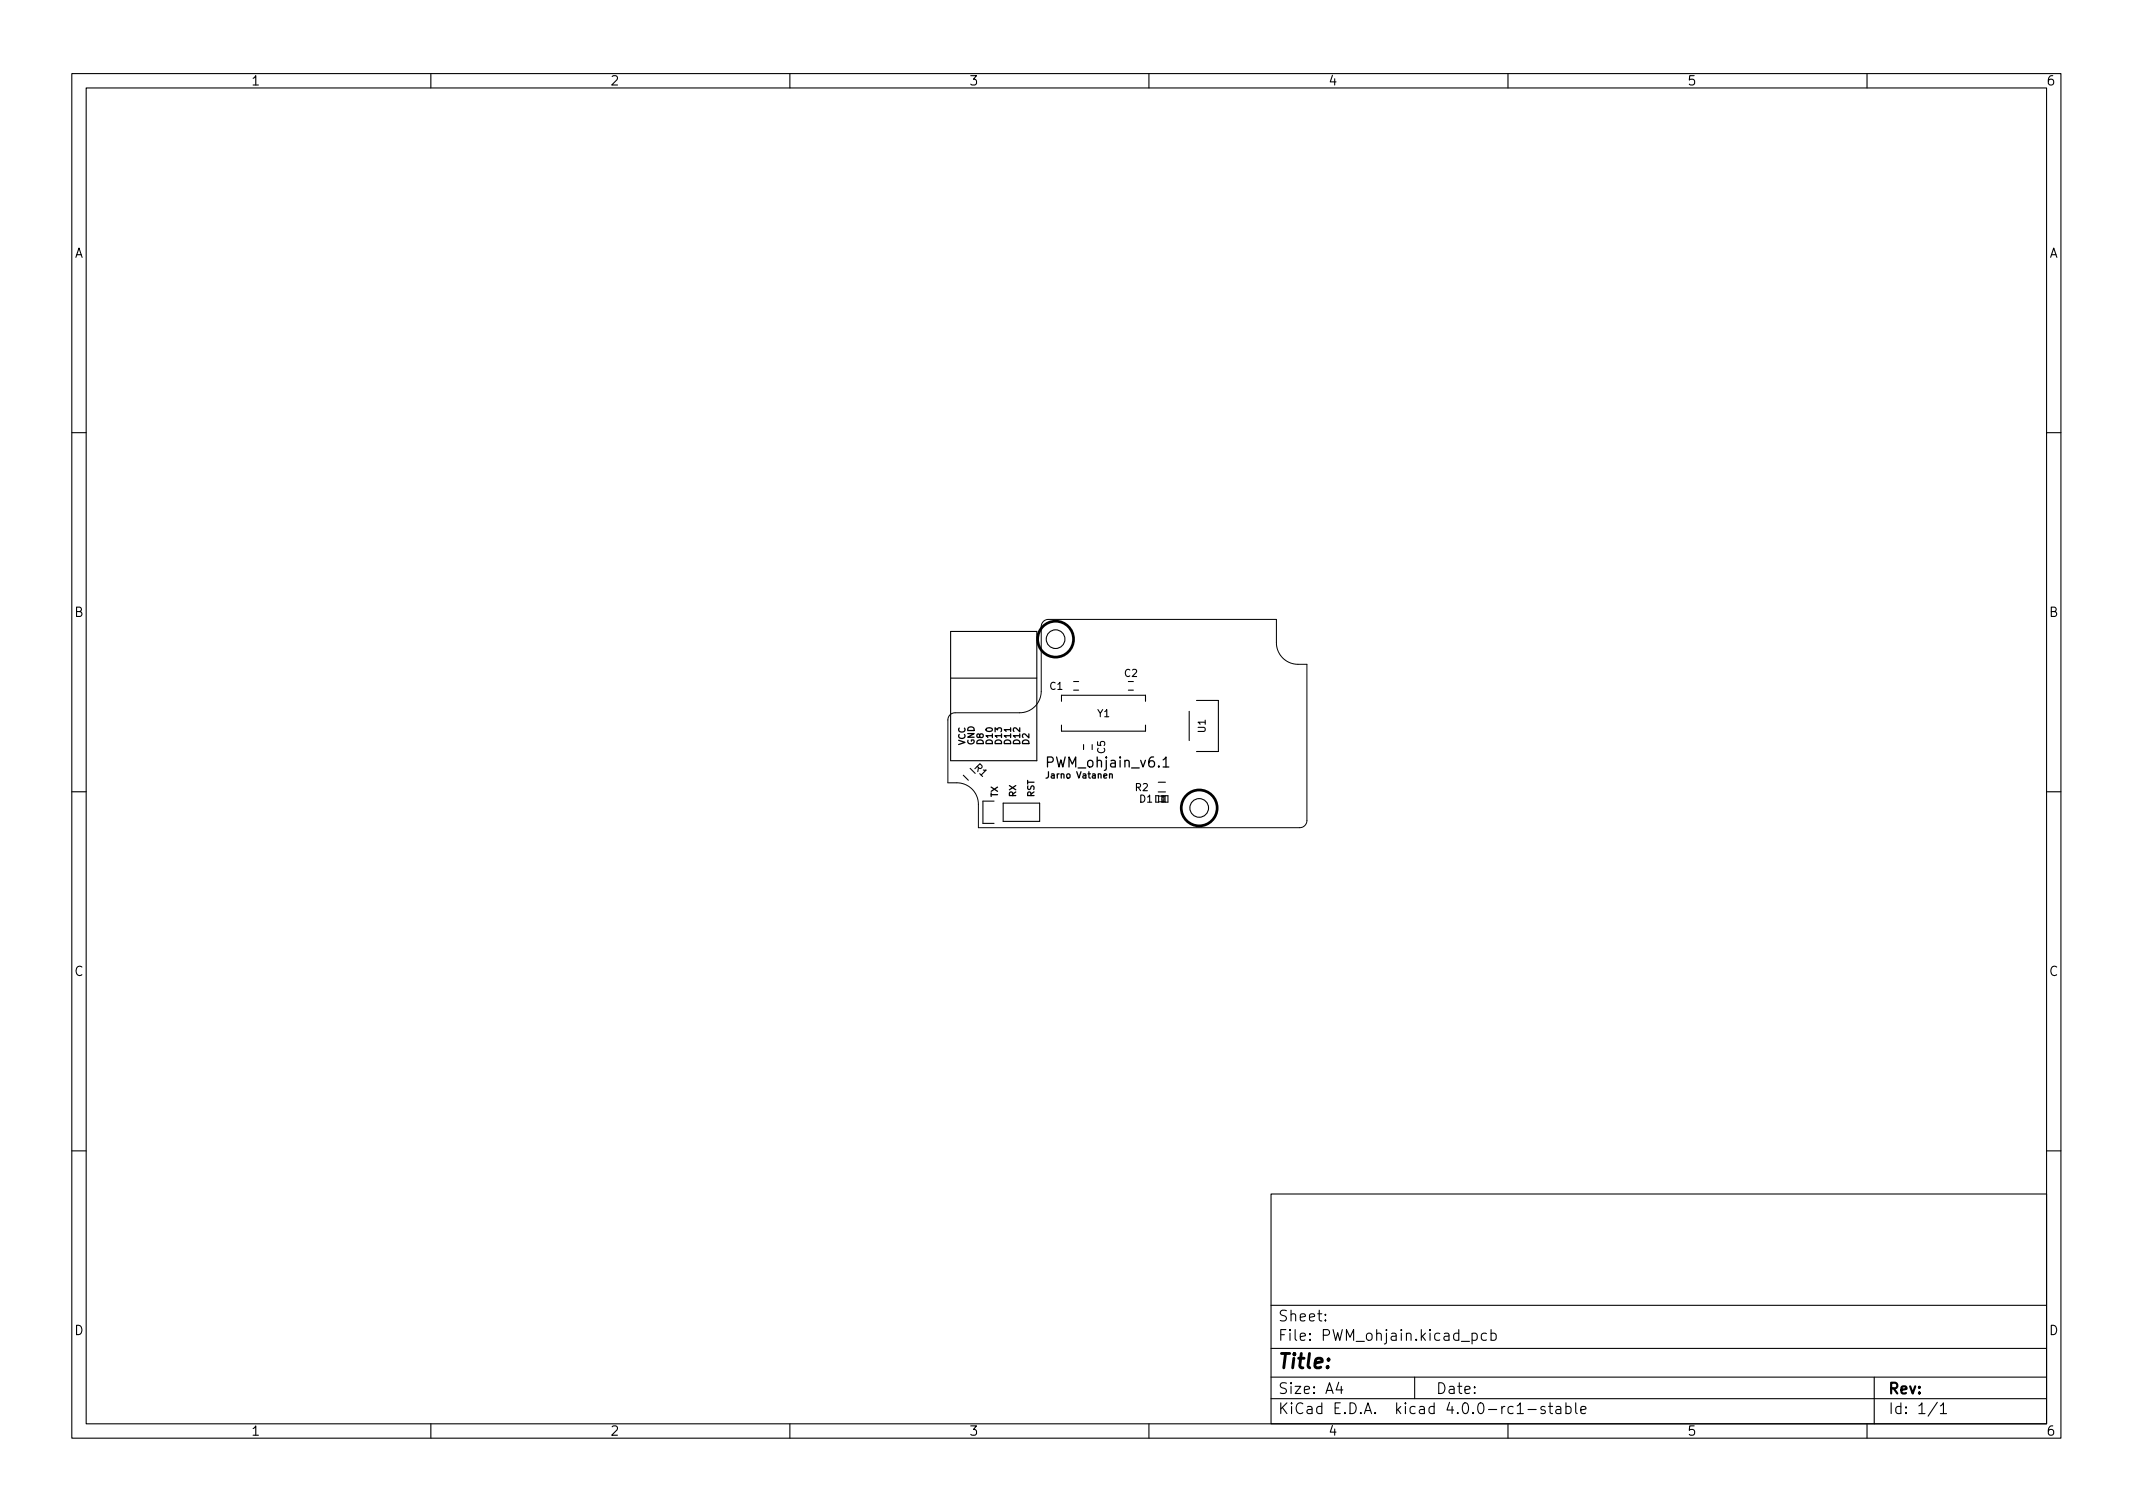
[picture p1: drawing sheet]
<svg xmlns="http://www.w3.org/2000/svg" width="297mm" height="210mm" viewBox="0 0 297 210" stroke-linecap="round" stroke-linejoin="round" font-family="sans-serif">
<defs><g id="words">
<text font-size="2.8" x="178" y="190.6">Title:</text>
<g font-size="2.1">
<text x="178" y="184">Sheet:</text>
<text x="178" y="186.7">File: PWM_ohjain.kicad_pcb</text>
<text x="178" y="196.9">KiCad E.D.A. kicad 4.0.0-rc1-stable</text>
<text x="178" y="194.1">Size: A4</text>
<text x="200" y="194.1">Date:</text>
<text x="263" y="194.1">Rev:</text>
<text x="263" y="196.9">Id: 1/1</text>
</g>
<text font-size="1.9" x="145.5" y="106.9">PWM_ohjain_v6.1</text>
<g font-size="1.8">
<text x="35" y="11.9">1</text>
<text x="85" y="11.9">2</text>
<text x="135" y="11.9">3</text>
<text x="185" y="11.9">4</text>
<text x="235" y="11.9">5</text>
<text x="285" y="11.9">6</text>
<text x="10.3" y="35.9">A</text>
<text x="285.3" y="35.9">A</text>
<text x="10.3" y="85.9">B</text>
<text x="285.3" y="85.9">B</text>
<text x="10.3" y="135.9">C</text>
<text x="285.3" y="135.9">C</text>
<text x="10.3" y="185.9">D</text>
<text x="285.3" y="185.9">D</text>
<text x="35" y="199.9">1</text>
<text x="85" y="199.9">2</text>
<text x="135" y="199.9">3</text>
<text x="185" y="199.9">4</text>
<text x="235" y="199.9">5</text>
<text x="285" y="199.9">6</text>
</g>
<g font-size="1.4">
<text x="156.6" y="94.2">C2</text>
<text x="146.2" y="96">C1</text>
<text x="152.8" y="99.8">Y1</text>
<text x="167.9" y="102" transform="rotate(-90 167.9 102)">U1</text>
<text x="135.6" y="107" transform="rotate(45 135.6 107)">R1</text>
<text x="153.9" y="104.9" transform="rotate(-90 153.9 104.9)">C5</text>
<text x="158.1" y="110.1">R2</text>
<text x="158.7" y="111.7">D1</text>
</g>
<g font-size="1.2">
<text x="134.4" y="103.8" transform="rotate(-90 134.4 103.8)">VCC</text>
<text x="135.7" y="103.8" transform="rotate(-90 135.7 103.8)">GND</text>
<text x="137" y="103.8" transform="rotate(-90 137 103.8)">D8</text>
<text x="138.2" y="103.8" transform="rotate(-90 138.2 103.8)">D10</text>
<text x="139.5" y="103.8" transform="rotate(-90 139.5 103.8)">D13</text>
<text x="140.8" y="103.8" transform="rotate(-90 140.8 103.8)">D11</text>
<text x="142" y="103.8" transform="rotate(-90 142 103.8)">D12</text>
<text x="143.3" y="103.8" transform="rotate(-90 143.3 103.8)">D2</text>
<text x="139" y="111" transform="rotate(-90 139 111)">TX</text>
<text x="141.5" y="111" transform="rotate(-90 141.5 111)">RX</text>
<text x="144" y="111" transform="rotate(-90 144 111)">RST</text>
<text x="145.5" y="108.4">Jarno Vatanen</text>
</g>
</g></defs>
<g fill="none" stroke="#000" stroke-width=".15">
<path d="M10 10.2h277v190.1h-277zM12 12.2h273v186.1h-273zM60 10.2v2M110 10.2v2M160 10.2v2M210 10.2v2M260 10.2v2M10 60.2h2M285 60.2h2M132.4 94.4h12M132.4 87.9h12v18h-12zM147.8 97.7v-.9h11.7v.9"/>
<path d="M149.5 96.1h.7M149.5 94.9h.7M157.1 96.1h.7M157.1 94.9h.7M165.6 99.1v4M166.6 97.5h3.1v7.1h-3.1M10 110.2h2M134.1 107.9l.8 .7M135.1 107l.7 .7M138.4 111.6h-1.5v3.1h1.5M139.7 111.8h5.1v2.6h-5.1zM147.8 101v.8h11.7v-.8"/>
<path d="M150.9 103.7v.7M152.1 103.7v.7M160.9 110.8h.4v.9h-.4zM161.3 110.3h1M161.3 108.9h1M161.3 111.6h.9M161.3 110.8h.9M161.8 111.5h.3v.2h-.3zM161.8 110.8h.3v.1h-.3zM161.8 111.1h.3v.3h-.3zM162.2 110.8h.4v.9h-.4zM285 110.2h2"/>
<path d="M10 160.2h2M177 166.3h108v32h-108zM285 160.2h2M60 198.3v2M110 198.3v2M160 198.3v2M177 194.8h108M177 191.8h108M177 187.8h108M177 181.8h108M184.6 183.8v.1h-.1l.1-.1v.1M184.6 183v.1h-.1l.1-.1v.1"/>
<path d="M186.4 192.5l-.3 1h.9M186.8 193v1M197 191.8v3M205 185.7l.4-.1 .3 .3v.4l-.1 .3h-.2h-.4M207 185.7l-.4-.1-.3 .3v.4l.1 .3h.2h.4M207.6 185.7l.5-.1 .3 .3v.4l-.2 .3h-.1h-.5M207.6 185.1v1.5M210 198.3v2M211.3 196.8h.8M212.8 196.3h1.1M215.1 195.9l-.3-.1-.2 .2v.3l.5 .1 .1 .1-.1 .3h-.1h-.4M215.6 195.8h.6"/>
<path d="M215.9 195.3v1.3v.2h.3M216.7 195.9l.2-.1 .4 .1 .1 .9M217.4 196.2l-.5 .1a.29 .29 0 0 0-.3 .2 .29 .29 0 0 0 .3 .3h.5M218.1 195.9l.4-.1 .3 .3v.4l-.2 .3h-.1h-.4M218.1 195.3v1.5M219.4 195.3v1.3l.2 .2M220.1 196.3l.8-.1-.1-.3-.4-.1-.3 .2 .1 .8h.2h.4M260 198.3v2M261 191.8v6.5M269.8 195.3l-1.3 1.9M270.2 195.8l.4-.5v1.5M270.2 196.8h.9"/>
<circle cx="147" cy="89" r="1.3"/>
<circle cx="167" cy="112.5" r="1.3"/>
</g>
<path d="M154.5 107.8h.4v.5M154.5 107.8v.5M162 105.8l.4-.4v1.4M162 106.8h.8" fill="none" stroke="#000" stroke-width=".18"/>
<path d="M132.3 99.5l.4-.2 .3-.1h9a3 3 0 0 0 3-3v-9a1 1 0 0 1 1-1h31.7v3.3a3 3 0 0 0 3 3h1.3v21.7a1 1 0 0 1-1 1h-44.8v-3.2a3 3 0 0 0-3-3h-1.2v-8.8l.1-.3z" fill="none" stroke="#000" stroke-width=".14"/>
<g fill="none" stroke="#000" stroke-width=".38">
<circle cx="147" cy="89" r="2.5"/>
<circle cx="167" cy="112.5" r="2.5"/>
</g>
<use href="#words"/>
</svg>
